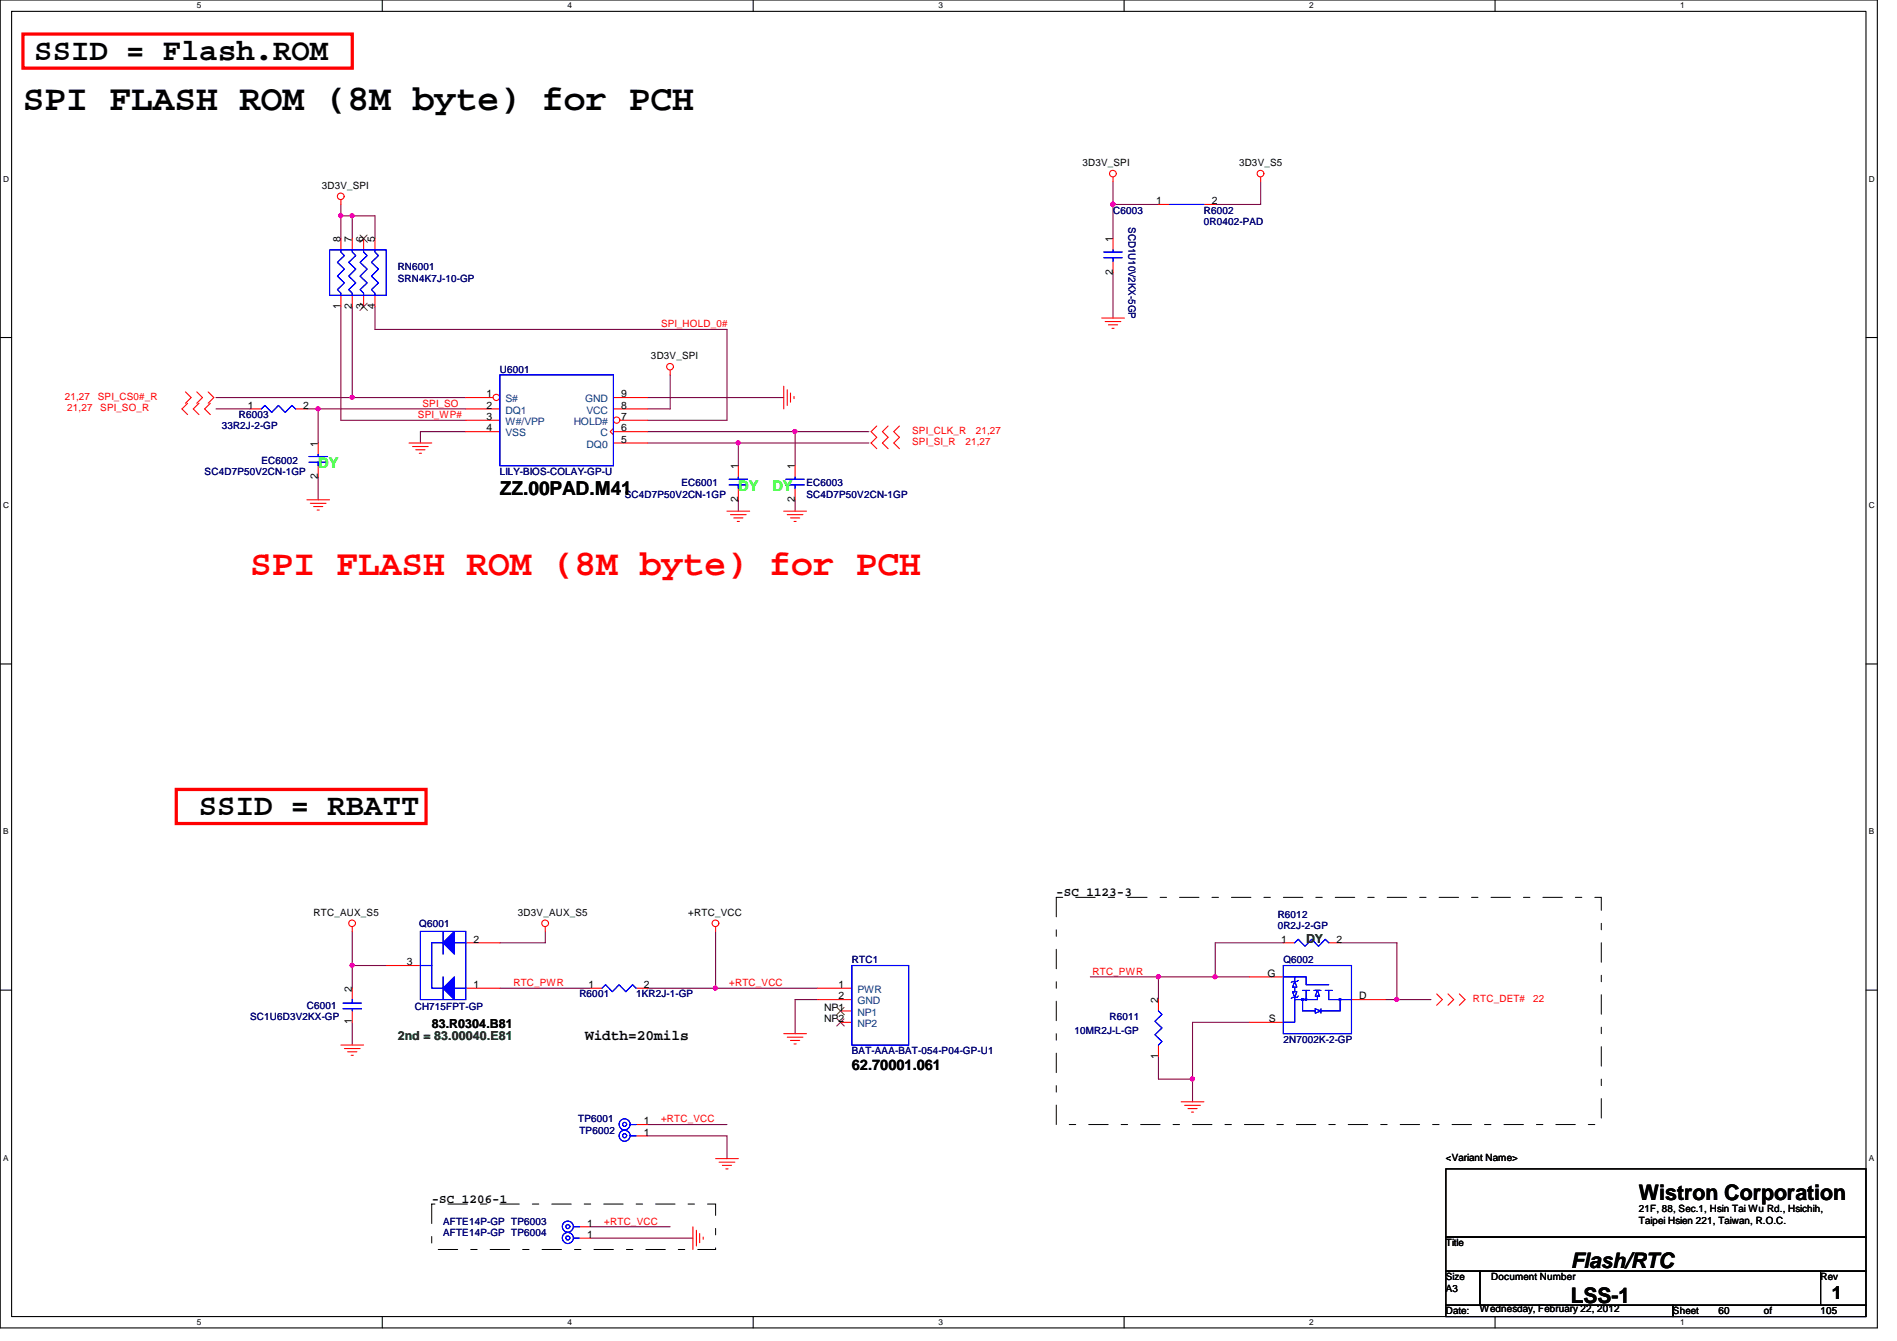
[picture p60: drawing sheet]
<svg xmlns="http://www.w3.org/2000/svg" width="297mm" height="210mm" viewBox="0 0 297 210" stroke-linecap="round" stroke-linejoin="round" font-family="sans-serif">
<defs><g id="words">
<text font-size="5.7" x="3.6" y="17.1">SPI FLASH ROM (8M byte) for PCH</text>
<text font-size="5.7" fill="#f00" x="39.2" y="90">SPI FLASH ROM (8M byte) for PCH</text>
<g font-size="4.8">
<text x="5.4" y="9.4">SSID = Flash.ROM</text>
<text x="31.2" y="127.6">SSID = RBATT</text>
</g>
<g font-size="3.3">
<text x="256.6" y="187.9">Wistron Corporation</text>
<text x="246" y="203.9">LSS-1</text>
<text x="246" y="198.5">Flash/RTC</text>
</g>
<text font-size="3" x="78.3" y="77.4">ZZ.00PAD.M41</text>
<text font-size="2.8" x="286.8" y="203.4">1</text>
<g font-size="2.3" fill="#0f0">
<text x="49.8" y="73.2">DY</text>
<text x="115.6" y="76.8">DY</text>
<text x="120.9" y="76.8">DY</text>
</g>
<g font-size="2.3">
<text x="91.6" y="162.8">Width=20mils</text>
<text x="133.4" y="167.5">62.70001.061</text>
</g>
<g font-size="1.9">
<text x="165.4" y="140.3">-SC 1123-3</text>
<text x="67.6" y="161">83.R0304.B81</text>
<text x="67.6" y="188.3">-SC 1206-1</text>
</g>
<g font-size="1.9" fill="#008000">
<text x="204.5" y="147.6">DY</text>
<text x="62.3" y="162.7">2nd = 83.00040.E81</text>
</g>
<g font-size="1.6">
<text x="50.4" y="29.5">3D3V_SPI</text>
<text x="169.5" y="26">3D3V_SPI</text>
<text x="194" y="26">3D3V_S5</text>
<text x="181.1" y="32">1</text>
<text x="189.7" y="32">2</text>
<text x="53.3" y="37.9" transform="rotate(-90 53.3 37.9)">8</text>
<text x="55.1" y="37.9" transform="rotate(-90 55.1 37.9)">7</text>
<text x="56.9" y="37.9" transform="rotate(-90 56.9 37.9)">6</text>
<text x="58.7" y="37.9" transform="rotate(-90 58.7 37.9)">5</text>
<text x="174.2" y="37.9" transform="rotate(-90 174.2 37.9)">1</text>
<text x="174.2" y="43" transform="rotate(-90 174.2 43)">2</text>
<text x="53.3" y="48.3" transform="rotate(-90 53.3 48.3)">1</text>
<text x="55.1" y="48.3" transform="rotate(-90 55.1 48.3)">2</text>
<text x="56.9" y="48.3" transform="rotate(-90 56.9 48.3)">3</text>
<text x="58.7" y="48.3" transform="rotate(-90 58.7 48.3)">4</text>
<text x="101.9" y="56.2">3D3V_SPI</text>
<text x="38.8" y="64">1</text>
<text x="47.5" y="64">2</text>
<text x="76.2" y="62.2">1</text>
<text x="76.2" y="64">2</text>
<text x="76.2" y="65.7">3</text>
<text x="97.3" y="64">8</text>
<text x="97.3" y="65.7">7</text>
<text x="97.3" y="62.2">9</text>
<text x="49.8" y="69.9" transform="rotate(-90 49.8 69.9)">1</text>
<text x="76.2" y="67.5">4</text>
<text x="97.3" y="69.3">5</text>
<text x="97.3" y="67.5">6</text>
<text x="49.8" y="75" transform="rotate(-90 49.8 75)">2</text>
<text x="115.6" y="73.4" transform="rotate(-90 115.6 73.4)">1</text>
<text x="124.5" y="73.4" transform="rotate(-90 124.5 73.4)">1</text>
<text x="115.6" y="78.6" transform="rotate(-90 115.6 78.6)">2</text>
<text x="124.5" y="78.6" transform="rotate(-90 124.5 78.6)">2</text>
<text x="49.1" y="143.3">RTC_AUX_S5</text>
<text x="81.1" y="143.3">3D3V_AUX_S5</text>
<text x="107.8" y="143.3">+RTC_VCC</text>
<text x="74.2" y="147.5">2</text>
<text x="200.6" y="147.5">1</text>
<text x="209.3" y="147.5">2</text>
<text x="55.1" y="155.2" transform="rotate(-90 55.1 155.2)">2</text>
<text x="63.7" y="151.1">3</text>
<text x="74.2" y="154.6">1</text>
<text x="92.2" y="154.6">1</text>
<text x="100.8" y="154.6">2</text>
<text x="131.3" y="154.6">1</text>
<text x="198.5" y="152.9">G</text>
<text x="55.1" y="160.4" transform="rotate(-90 55.1 160.4)">1</text>
<text x="129.1" y="158.2">NP1</text>
<text x="129.1" y="160">NP2</text>
<text x="131.3" y="156.4">2</text>
<text x="181.4" y="157" transform="rotate(-90 181.4 157)">2</text>
<text x="198.7" y="160">S</text>
<text x="212.8" y="156.4">D</text>
<text x="181.4" y="165.7" transform="rotate(-90 181.4 165.7)">1</text>
<text x="100.8" y="177.8">1</text>
<text x="100.8" y="176">1</text>
<text x="226.4" y="181.7">&lt;Variant Name&gt;</text>
<text x="91.9" y="192">1</text>
<text x="256.6" y="189.7">21F, 88, Sec.1, Hsin Tai Wu Rd., Hsichih,</text>
<text x="256.6" y="191.6">Taipei Hsien 221, Taiwan, R.O.C.</text>
<text x="91.9" y="193.8">1</text>
<text x="226.4" y="195.1">Title</text>
<text x="226.4" y="200.4">Size</text>
<text x="226.4" y="202.2">A3</text>
<text x="233.5" y="200.4">Document Number</text>
<text x="285.1" y="200.4">Rev</text>
<text x="226.4" y="205.7">Date:</text>
<text x="231.7" y="205.4">Wednesday, February 22, 2012</text>
<text x="262" y="205.7">Sheet</text>
<text x="269.1" y="205.7">60</text>
<text x="276.2" y="205.7">of</text>
<text x="285.1" y="205.7">105</text>
</g>
<g font-size="1.6" fill="#000080">
<text x="174.3" y="33.4">C6003</text>
<text x="176.7" y="35.6" transform="rotate(90 176.7 35.6)">SCD1U10V2KX-5GP</text>
<text x="188.5" y="33.4">R6002</text>
<text x="188.5" y="35.2">0R0402-PAD</text>
<text x="62.3" y="42.3">RN6001</text>
<text x="62.3" y="44.1">SRN4K7J-10-GP</text>
<text x="78.3" y="58.3">U6001</text>
<text x="37.4" y="65.4">R6003</text>
<text x="34.7" y="67.2">33R2J-2-GP</text>
<text x="32" y="74.3">SC4D7P50V2CN-1GP</text>
<text x="40.9" y="72.6">EC6002</text>
<text x="78.3" y="74.3">LILY-BIOS-COLAY-GP-U</text>
<text x="97.8" y="77.9">SC4D7P50V2CN-1GP</text>
<text x="106.7" y="76.1">EC6001</text>
<text x="126.3" y="76.1">EC6003</text>
<text x="126.3" y="77.9">SC4D7P50V2CN-1GP</text>
<text x="200.1" y="143.7">R6012</text>
<text x="65.7" y="145.1">Q6001</text>
<text x="200.1" y="145.5">0R2J-2-GP</text>
<text x="133.4" y="150.8">RTC1</text>
<text x="201" y="150.8">Q6002</text>
<text x="39.2" y="159.7">SC1U6D3V2KX-GP</text>
<text x="48" y="157.9">C6001</text>
<text x="64.9" y="158.1">CH715FPT-GP</text>
<text x="90.7" y="156.1">R6001</text>
<text x="99.6" y="156.1">1KR2J-1-GP</text>
<text x="168.2" y="161.8">10MR2J-L-GP</text>
<text x="173.7" y="159.7">R6011</text>
<text x="133.4" y="165">BAT-AAA-BAT-054-P04-GP-U1</text>
<text x="201" y="163.2">2N7002K-2-GP</text>
<text x="90.5" y="175.7">TP6001</text>
<text x="90.7" y="177.5">TP6002</text>
<text x="69.4" y="191.7">AFTE14P-GP TP6003</text>
<text x="69.4" y="193.5">AFTE14P-GP TP6004</text>
</g>
<g font-size="1.6" fill="#f00">
<text x="103.5" y="51.2">SPI_HOLD_0#</text>
<text x="10.2" y="62.6">21,27</text>
<text x="10.5" y="64.4">21,27</text>
<text x="15.3" y="62.6">SPI_CS0#_R</text>
<text x="15.7" y="64.4">SPI_SO_R</text>
<text x="65.4" y="65.4">SPI_WP#</text>
<text x="66.2" y="63.7">SPI_SO</text>
<text x="142.8" y="67.9">SPI_CLK_R</text>
<text x="142.8" y="69.7">SPI_SI_R</text>
<text x="151.2" y="69.7">21,27</text>
<text x="152.8" y="67.9">21,27</text>
<text x="80.4" y="154.3">RTC_PWR</text>
<text x="114.2" y="154.3">+RTC_VCC</text>
<text x="171.1" y="152.6">RTC_PWR</text>
<text x="230.6" y="156.8">RTC_DET#</text>
<text x="240.1" y="156.8">22</text>
<text x="103.5" y="175.7">+RTC_VCC</text>
<text x="94.6" y="191.7">+RTC_VCC</text>
</g>
<g font-size="1.6" fill="#004080">
<text x="79.2" y="62.9">S#</text>
<text x="79.2" y="64.7">DQ1</text>
<text x="91.6" y="62.9">GND</text>
<text x="91.8" y="64.7">VCC</text>
<text x="79.2" y="66.5">W#/VPP</text>
<text x="79.2" y="68.3">VSS</text>
<text x="89.8" y="66.5">HOLD#</text>
<text x="91.9" y="70.1">DQ0</text>
<text x="94" y="68.3">C</text>
<text x="134.3" y="155.4">PWR</text>
<text x="134.3" y="157.2">GND</text>
<text x="134.3" y="159">NP1</text>
<text x="134.3" y="160.7">NP2</text>
</g>
<g font-size="1.3">
<text x="30.8" y="1.3">5</text>
<text x="88.9" y="1.3">4</text>
<text x="146.9" y="1.3">3</text>
<text x="205" y="1.3">2</text>
<text x="263.1" y="1.3">1</text>
<text x=".5" y="28.4">D</text>
<text x="292.6" y="28.4">D</text>
<text x=".5" y="79.5">C</text>
<text x="292.6" y="79.5">C</text>
<text x=".5" y="130.6">B</text>
<text x="292.6" y="130.6">B</text>
<text x=".5" y="181.7">A</text>
<text x="292.6" y="181.7">A</text>
<text x="30.8" y="207.4">5</text>
<text x="88.9" y="207.4">4</text>
<text x="146.9" y="207.4">3</text>
<text x="205" y="207.4">2</text>
<text x="263.1" y="207.4">1</text>
</g>
</g></defs>
<path d="M0 0h294v207.9h-294zM1.8 1.8h290.4v204.3h-290.4z" fill="none" stroke="#000" stroke-width=".17"/>
<g fill="#fff">
<path d="M30.8 .2h.7v1.4h-.7z"/>
<path d="M30.8 206.2h.7v1.4h-.7z"/>
</g>
<path d="M59.9 0v1.8M59.9 206.1v1.8" fill="none" stroke="#000" stroke-width=".17"/>
<g fill="#fff">
<path d="M88.9 .2h.6v1.4h-.6z"/>
<path d="M88.9 206.2h.6v1.4h-.6z"/>
</g>
<path d="M117.9 0v1.8M117.9 206.1v1.8" fill="none" stroke="#000" stroke-width=".17"/>
<g fill="#fff">
<path d="M146.9 .2h.7v1.4h-.7z"/>
<path d="M146.9 206.2h.7v1.4h-.7z"/>
</g>
<path d="M176 0v1.8M176 206.1v1.8" fill="none" stroke="#000" stroke-width=".17"/>
<g fill="#fff">
<path d="M205 .2h.7v1.4h-.7z"/>
<path d="M205 206.2h.7v1.4h-.7z"/>
</g>
<path d="M234.1 0v1.8M234.1 206.1v1.8" fill="none" stroke="#000" stroke-width=".17"/>
<g fill="#fff">
<path d="M263.1 .2h.7v1.4h-.7z"/>
<path d="M263.1 206.2h.7v1.4h-.7z"/>
<path d="M.5 27.3h.9v1.4h-.9z"/>
<path d="M292.6 27.3h.9v1.4h-.9z"/>
<path d="M.5 78.4h.9v1.4h-.9z"/>
<path d="M292.6 78.4h.9v1.4h-.9z"/>
</g>
<path d="M0 52.8h1.8M292.2 52.8h1.8" fill="none" stroke="#000" stroke-width=".17"/>
<g fill="#fff">
<path d="M.5 129.5h.8v1.4h-.8z"/>
<path d="M292.6 129.5h.9v1.4h-.9z"/>
</g>
<path d="M0 103.9h1.8M292.2 103.9h1.8" fill="none" stroke="#000" stroke-width=".17"/>
<g fill="#fff">
<path d="M.5 180.5h.8v1.4h-.8z"/>
<path d="M292.6 180.5h.9v1.4h-.9z"/>
</g>
<path d="M0 155h1.8M292.2 155h1.8" fill="none" stroke="#000" stroke-width=".17"/>
<path d="M53.4 33.8v3.5" fill="none" stroke="#800040" stroke-width=".17"/>
<circle cx="53.4" cy="33.8" r=".32" fill="#f0f"/>
<circle cx="53.4" cy="33.8" r=".32" fill="none" stroke="#f0f" stroke-width=".17"/>
<path d="M53.4 32v1.8h1.8M55.2 33.8h3.5M55.2 33.8v3.5M55.2 48v14.2M58.7 48v3.6M124.5 67.6v5.3" fill="none" stroke="#800040" stroke-width=".17"/>
<circle cx="55.1" cy="33.8" r=".32" fill="#f0f"/>
<circle cx="55.1" cy="33.8" r=".32" fill="none" stroke="#f0f" stroke-width=".17"/>
<path d="M58.7 33.8v3.5M53.4 48v17.8h19.5M58.7 51.6h55.1v14.2M49.8 74.7v3.5M49.8 64h23.1M55.2 62.2h17.7M72.9 67.6h-7.1v1.7M115.6 69.3v3.6" fill="none" stroke="#800040" stroke-width=".17"/>
<circle cx="55.1" cy="62.2" r=".32" fill="#f0f"/>
<circle cx="55.1" cy="62.2" r=".32" fill="none" stroke="#f0f" stroke-width=".17"/>
<path d="M33.8 64h5.4M124.5 67.6h11.6" fill="none" stroke="#800040" stroke-width=".17"/>
<circle cx="124.5" cy="67.5" r=".32" fill="#f0f"/>
<circle cx="124.5" cy="67.5" r=".32" fill="none" stroke="#f0f" stroke-width=".17"/>
<path d="M115.6 69.3h20.5" fill="none" stroke="#800040" stroke-width=".17"/>
<circle cx="115.6" cy="69.3" r=".32" fill="#f0f"/>
<circle cx="115.6" cy="69.3" r=".32" fill="none" stroke="#f0f" stroke-width=".17"/>
<path d="M104.9 58.7v5.3h-3.5M33.8 62.2h21.4M101.4 69.3h14.2M101.4 67.6h23.1M101.4 65.8h12.4M55.2 145.8v8.9M78.3 154.7h14.2M85.4 145.8v1.8h-7.1" fill="none" stroke="#800040" stroke-width=".17"/>
<circle cx="55.1" cy="151.1" r=".32" fill="#f0f"/>
<circle cx="55.1" cy="151.1" r=".32" fill="none" stroke="#f0f" stroke-width=".17"/>
<path d="M55.2 151.1h5.3M112.1 154.7h16M124.5 156.5v5.3M55.2 160v3.6M101.4 176h12.4" fill="none" stroke="#800040" stroke-width=".17"/>
<circle cx="112" cy="154.7" r=".32" fill="#f0f"/>
<circle cx="112" cy="154.7" r=".32" fill="none" stroke="#f0f" stroke-width=".17"/>
<path d="M49.8 64v5.3M115.6 78.2v1.8M124.5 78.2v1.8M112.1 145.8v8.9h-10.7M124.5 156.5h3.6" fill="none" stroke="#800040" stroke-width=".17"/>
<circle cx="49.8" cy="64" r=".32" fill="#f0f"/>
<circle cx="49.8" cy="64" r=".32" fill="none" stroke="#f0f" stroke-width=".17"/>
<path d="M174.3 32v5.3M48 64h1.8M101.4 62.2h21.3" fill="none" stroke="#800040" stroke-width=".17"/>
<circle cx="174.3" cy="32" r=".32" fill="#f0f"/>
<circle cx="174.3" cy="32" r=".32" fill="none" stroke="#f0f" stroke-width=".17"/>
<path d="M174.3 28.4v3.6h7.1M174.3 42.7v7.1" fill="none" stroke="#800040" stroke-width=".17"/>
<circle cx="174.3" cy="32" r=".32" fill="#f0f"/>
<circle cx="174.3" cy="32" r=".32" fill="none" stroke="#f0f" stroke-width=".17"/>
<path d="M197.4 28.4v3.6M101.4 177.8h12.4v3.6M186.7 168.9v3.6" fill="none" stroke="#800040" stroke-width=".17"/>
<circle cx="186.7" cy="168.9" r=".32" fill="#f0f"/>
<circle cx="186.7" cy="168.9" r=".32" fill="none" stroke="#f0f" stroke-width=".17"/>
<path d="M218.7 156.5h5.4" fill="none" stroke="#800040" stroke-width=".17"/>
<circle cx="218.7" cy="156.4" r=".32" fill="#f0f"/>
<circle cx="218.7" cy="156.4" r=".32" fill="none" stroke="#f0f" stroke-width=".17"/>
<path d="M190.3 152.9h5.3M209.8 147.6h8.9v8.9h-1.7M186.7 160h8.9" fill="none" stroke="#800040" stroke-width=".17"/>
<circle cx="190.3" cy="152.9" r=".32" fill="#f0f"/>
<circle cx="190.3" cy="152.9" r=".32" fill="none" stroke="#f0f" stroke-width=".17"/>
<path d="M190.3 147.6v5.3h-8.9" fill="none" stroke="#800040" stroke-width=".17"/>
<circle cx="181.4" cy="152.9" r=".32" fill="#f0f"/>
<circle cx="181.4" cy="152.9" r=".32" fill="none" stroke="#f0f" stroke-width=".17"/>
<path d="M190.3 32h7.1M170.7 152.9h10.7v3.6M190.3 147.6h10.7M186.7 160v8.9h-5.3v-3.5M92.5 192h12.4M92.5 193.8h16" fill="none" stroke="#800040" stroke-width=".17"/>
<g fill="none" stroke="#f00" stroke-width=".17">
<path d="M53.4 31.3v.7M174.3 27.7v.7M197.4 27.7v.7M104.9 58v.7M172.5 49.8h3.6M173.1 50.3h2.4M173.6 50.8h1.4M174.1 51.4h.4M29 61.3l.9 .9-.9 .9M29.4 63.1l-.9 .9 .9 .9M30.8 61.3l.9 .9-.9 .9M31.2 63.1l-.9 .9 .9 .9"/>
<path d="M32.6 61.3l.9 .9-.9 .9M32.9 63.1l-.9 .9 .9 .9M48 78.2h3.6M48.6 78.8h2.5M49.1 79.3h1.4M49.7 79.8h.3M64 69.3h3.6M64.6 69.9h2.5M65.1 70.4h1.4M65.7 71h.3M122.7 60.5v3.5M123.3 61v2.5"/>
<path d="M123.8 61.5v1.4M124.3 62.1v.3M137.3 66.7l-.9 .9 .9 .9-.9 .8 .9 .9M139.1 66.7l-.9 .9 .9 .9-.9 .8 .9 .9M140.8 66.7l-.8 .9 .8 .9-.8 .8 .8 .9M113.8 80h3.6M114.4 80.6h2.4M114.9 81.1h1.4M115.4 81.6h.4M122.7 80h3.6M123.3 80.6h2.4M123.8 81.1h1.4"/>
<path d="M124.3 81.6h.4M55.2 145.1v.7M60.5 151.1h5.3M72.9 147.6h5.4M72.9 154.7h5.4M85.4 145.1v.7M112.1 145.1v.7M225 155.6l.8 .9-.8 .9M226.7 155.6l.9 .9-.9 .9M228.5 155.6l.9 .9-.9 .9M53.4 163.6h3.5M53.9 164.1h2.5"/>
<path d="M54.4 164.6h1.5M55 165.2h.3M122.7 161.8h3.6M123.3 162.3h2.4M123.8 162.9h1.4M124.3 163.4h.4M185 172.5h3.5M185.5 173h2.5M186 173.5h1.4M186.6 174.1h.3M108.5 192v3.6M109 192.6v2.4"/>
<path d="M109.6 193.1v1.4M110.1 193.6v.4M112.1 181.4h3.5M112.6 181.9h2.5M113.1 182.4h1.5M113.7 183h.3"/>
<circle cx="53.4" cy="30.7" r=".52"/>
<circle cx="174.3" cy="27.2" r=".52"/>
<circle cx="197.4" cy="27.2" r=".52"/>
<circle cx="104.9" cy="57.4" r=".52"/>
<circle cx="55.1" cy="144.5" r=".52"/>
<circle cx="85.4" cy="144.5" r=".52"/>
<circle cx="112" cy="144.5" r=".52"/>
</g>
<path d="M226.4 183h65.8v10.6h-65.8zM226.4 193.6h65.8v5.4h-65.8zM226.4 199h5.3v5.3h-5.3zM231.7 199h53.4v5.3h-53.4zM285.1 199h7.1v5.3h-7.1zM226.4 204.3h35.6v1.8h-35.6zM262 204.3h30.2v1.8h-30.2z" fill="none" stroke="#000" stroke-width=".17"/>
<path d="M3.6 5.3h51.6v5.4h-51.6zM27.6 123.6h39.1v5.3h-39.1z" fill="none" stroke="#f00" stroke-width=".51"/>
<path d="M165.4 140.5h85.3v35.5h-85.3zM67.6 188.5h44.5v7.1h-44.5z" fill="none" stroke="#000" stroke-width=".16" stroke-dasharray="3 2 1 2"/>
<path d="M69.4 154.7l1.8-1.8v3.6z" fill="#00f"/>
<path d="M65.8 151.1h1.8M67.6 147.6v7.1h1.8M69.4 154.7l1.8-1.8v3.6zM69.4 152.9v3.6" fill="none" stroke="#00f" stroke-width=".17"/>
<path d="M69.4 147.6l1.8-1.8v3.6z" fill="#00f"/>
<path d="M65.8 145.8h7.1v10.7h-7.1zM67.6 147.6h1.8M69.4 147.6l1.8-1.8v3.6zM69.4 145.8v3.6M71.2 147.6h1.7M71.2 154.7h1.7" fill="none" stroke="#00f" stroke-width=".17"/>
<path d="M69.4 154.7l1.8-1.8v3.6z" fill="#00f"/>
<path d="M65.8 151.1h1.8M67.6 147.6v7.1h1.8M69.4 154.7l1.8-1.8v3.6zM69.4 152.9v3.6" fill="none" stroke="#00f" stroke-width=".17"/>
<path d="M69.4 147.6l1.8-1.8v3.6z" fill="#00f"/>
<g fill="none" stroke="#00f" stroke-width=".17">
<path d="M40.9 64l.6-.5 1 1.1 1.1-1.1 1.1 1.1 1-1.1 .6 .5M114.2 75h2.8M114.2 75.9h2.8M115.6 74.7v.3M115.6 75.9v.6M53.7 157.9h2.9M53.7 157h2.9M55.2 157.9v.3M55.2 156.5v.5M65.8 145.8h7.1v10.7h-7.1zM67.6 147.6h1.8M69.4 147.6l1.8-1.8v3.6z"/>
<path d="M69.4 145.8v3.6M71.2 147.6h1.7M71.2 154.7h1.7M94.3 154.7l.5-.6 1.1 1.1 1-1.1 1.1 1.1 1.1-1.1 .5 .6"/>
</g>
<path d="M39.2 64h1.7M46.3 64h1.7M115.6 72.9v1.8M115.6 76.5v1.7M55.2 154.7v1.8M55.2 158.2v1.8M92.5 154.7h1.8M99.6 154.7h1.8" fill="none" stroke="#f00" stroke-width=".17"/>
<circle cx="77.7" cy="62.2" r=".5" fill="#fff"/>
<g fill="none" stroke="#f00" stroke-width=".17">
<path d="M72.9 62.2h4.3M72.9 64h5.4M72.9 65.8h5.4M72.9 67.6h5.4M96.1 67.1l-.6 .5 .6 .5M96.1 67.6h5.3M96.1 69.3h5.3"/>
<circle cx="77.7" cy="62.2" r=".5"/>
</g>
<circle cx="96.6" cy="65.8" r=".5" fill="#fff"/>
<g fill="none" stroke="#f00" stroke-width=".17">
<path d="M181.4 32h1.8M188.5 32h1.8M49.8 69.3v1.8M49.8 72.9v1.8M96.1 64h5.3M96.1 62.2h5.3M97.1 65.8h4.3M195.6 152.9h5.4M211.6 156.5h5.4M99.6 177.8h1.8M195.6 160h5.4"/>
<circle cx="96.6" cy="65.8" r=".5"/>
</g>
<g fill="none" stroke="#00f" stroke-width=".17">
<path d="M183.2 32h5.3M78.3 58.7h17.8v14.2h-17.8zM48.4 71.5h2.9M48.4 72.3h2.9M49.8 71.1v.4M49.8 72.3v.6M201 152.9h3.5v1.2h3.6M202.4 155.2h.7l-.4 .9zM202.7 152.9v.7M202.7 153.6l.4 .9h-.7zM202.7 154.5v.7M202.7 156.1v3.9h-1.7"/>
<path d="M202.7 156.5h3.6M203.3 153.5l-.2 .1h-.7l-.2 .2M203.3 155.9l-.2 .2h-.7l-.2 .2M98.7 177.8h.9"/>
<circle cx="97.8" cy="177.8" r=".32"/>
<circle cx="97.8" cy="177.8" r=".87"/>
</g>
<path d="M204.4 156.3h.2v.2h-.2z" fill-rule="evenodd" fill="#00f"/>
<path d="M204 155h1.1M204.4 156.3h.2v.2h-.2zM204.5 155v1.5" fill="none" stroke="#00f" stroke-width=".17"/>
<path d="M203.8 156.3h.3v.2h-.3z" fill-rule="evenodd" fill="#00f"/>
<path d="M203.8 156.3h.3v.2h-.3zM204 156.6v1.6h1.9M205.7 155h1.1M205.9 155h.7M205.9 157.9l.9 .3-.9 .4zM205.9 155.9l.4-.9 .3 .9M206.3 155.9v.6M206.8 157.9v.7M207.5 155h1.1M208.1 155v1.5h3.5M209.8 156.5v1.7h-3" fill="none" stroke="#00f" stroke-width=".17"/>
<path d="M209.7 156.3h.2v.2h-.2z" fill-rule="evenodd" fill="#00f"/>
<path d="M201 152.9h3.5v1.2h3.6M201 151.1h10.6v10.7h-10.6zM202.4 155.2h.7l-.4 .9zM202.7 152.9v.7M202.7 153.6l.4 .9h-.7zM202.7 154.5v.7M202.7 156.1v3.9h-1.7M202.7 156.5h3.6M203.3 153.5l-.2 .1h-.7l-.2 .2M203.3 155.9l-.2 .2h-.7l-.2 .2M205.9 155.9h.7M209.7 156.3h.2v.2h-.2z" fill="none" stroke="#00f" stroke-width=".17"/>
<path d="M204.4 156.3h.2v.2h-.2z" fill-rule="evenodd" fill="#00f"/>
<path d="M204 155h1.1M204.4 156.3h.2v.2h-.2zM204.5 155v1.5" fill="none" stroke="#00f" stroke-width=".17"/>
<path d="M203.8 156.3h.3v.2h-.3z" fill-rule="evenodd" fill="#00f"/>
<path d="M203.8 156.3h.3v.2h-.3zM204 156.6v1.6h1.9M205.7 155h1.1M205.9 155h.7M205.9 157.9l.9 .3-.9 .4zM205.9 155.9l.4-.9 .3 .9M206.3 155.9v.6M206.8 157.9v.7M207.5 155h1.1M208.1 155v1.5h3.5M209.8 156.5v1.7h-3" fill="none" stroke="#00f" stroke-width=".17"/>
<path d="M209.7 156.3h.2v.2h-.2z" fill-rule="evenodd" fill="#00f"/>
<g fill="none" stroke="#00f" stroke-width=".17">
<path d="M51.6 39.1h8.9v7.1h-8.9zM53.4 39.1v.4l.5 .5-1.1 1.1 1.1 1-1.1 1.1 1.1 1.1-1.1 1 .6 .6v.3M55.2 39.1v.4l.5 .5-1.1 1.1 1.1 1-1.1 1.1 1.1 1.1-1.1 1 .6 .6v.3M56.9 39.1v.4l.6 .5-1.1 1.1 1.1 1-1.1 1.1 1.1 1.1-1.1 1 .5 .6v.3M58.7 39.1v.4l.6 .5-1.1 1.1 1.1 1-1.1 1.1 1.1 1.1-1.1 1 .5 .6v.3M172.8 39.5h2.9M174.3 39.1v.4M172.8 40.3h2.9M174.3 40.3v.6M123.1 75.9h2.8M123.1 75h2.8M124.5 74.7v.3"/>
<path d="M124.5 75.9v.6M133.4 151.1h8.9v12.5h-8.9zM181.4 158.2l.5 .6-1.1 1.1 1.1 1-1.1 1.1 1.1 1-.5 .6M201 151.1h10.6v10.7h-10.6zM202.7 147.6l.6-.6 1 1.1 1.1-1.1 1.1 1.1 1-1.1 .6 .6M205.9 155.9h.7M209.7 156.3h.2v.2h-.2zM98.7 176h.9M89.8 192h.9M89.8 193.8h.9"/>
<circle cx="97.8" cy="176" r=".32"/>
<circle cx="97.8" cy="176" r=".87"/>
<circle cx="88.9" cy="192" r=".32"/>
<circle cx="88.9" cy="193.8" r=".32"/>
<circle cx="88.9" cy="193.8" r=".87"/>
<circle cx="88.9" cy="192" r=".87"/>
</g>
<g fill="none" stroke="#f00" stroke-width=".17">
<path d="M53.4 37.3v1.8M55.2 37.3v1.8M56.9 37.3v1.8M58.7 37.3v1.8M174.3 37.3v1.8M53.4 46.2v1.8M55.2 46.2v1.8M56.9 46.2v1.8M58.7 46.2v1.8M174.3 40.9v1.8M124.5 72.9v1.8M124.5 76.5v1.7"/>
<path d="M128.1 154.7h5.3M128.1 156.5h5.3M131.6 158.2h1.8M181.4 156.5v1.7M201 147.6h1.7M208.1 147.6h1.7M99.6 176h1.8M131.6 160h1.8M181.4 163.6v1.8M90.7 192h1.8M90.7 193.8h1.8"/>
</g>
<path d="M56.4 36.8l1.1 1.1M57.5 36.8l-1.2 1.1M56.4 47.5l1.1 1.1M57.5 47.5l-1.2 1.1M131.1 157.7l1.1 1.1M131.1 159.5l1.1 1.1M132.2 157.7l-1.2 1.1M132.2 159.5l-1.2 1.1" fill="none" stroke="#804000" stroke-width=".16"/>
<circle cx="53.4" cy="33.8" r=".32" fill="#f0f"/>
<circle cx="53.4" cy="33.8" r=".32" fill="none" stroke="#f0f" stroke-width=".17"/>
<circle cx="55.1" cy="33.8" r=".32" fill="#f0f"/>
<circle cx="55.1" cy="33.8" r=".32" fill="none" stroke="#f0f" stroke-width=".17"/>
<circle cx="55.1" cy="62.2" r=".32" fill="#f0f"/>
<circle cx="55.1" cy="62.2" r=".32" fill="none" stroke="#f0f" stroke-width=".17"/>
<circle cx="124.5" cy="67.5" r=".32" fill="#f0f"/>
<circle cx="124.5" cy="67.5" r=".32" fill="none" stroke="#f0f" stroke-width=".17"/>
<circle cx="115.6" cy="69.3" r=".32" fill="#f0f"/>
<circle cx="115.6" cy="69.3" r=".32" fill="none" stroke="#f0f" stroke-width=".17"/>
<circle cx="55.1" cy="151.1" r=".32" fill="#f0f"/>
<circle cx="55.1" cy="151.1" r=".32" fill="none" stroke="#f0f" stroke-width=".17"/>
<circle cx="112" cy="154.7" r=".32" fill="#f0f"/>
<circle cx="112" cy="154.7" r=".32" fill="none" stroke="#f0f" stroke-width=".17"/>
<circle cx="49.8" cy="64" r=".32" fill="#f0f"/>
<circle cx="49.8" cy="64" r=".32" fill="none" stroke="#f0f" stroke-width=".17"/>
<circle cx="174.3" cy="32" r=".32" fill="#f0f"/>
<circle cx="174.3" cy="32" r=".32" fill="none" stroke="#f0f" stroke-width=".17"/>
<circle cx="174.3" cy="32" r=".32" fill="#f0f"/>
<circle cx="174.3" cy="32" r=".32" fill="none" stroke="#f0f" stroke-width=".17"/>
<circle cx="186.7" cy="168.9" r=".32" fill="#f0f"/>
<circle cx="186.7" cy="168.9" r=".32" fill="none" stroke="#f0f" stroke-width=".17"/>
<circle cx="218.7" cy="156.4" r=".32" fill="#f0f"/>
<circle cx="218.7" cy="156.4" r=".32" fill="none" stroke="#f0f" stroke-width=".17"/>
<circle cx="190.3" cy="152.9" r=".32" fill="#f0f"/>
<circle cx="190.3" cy="152.9" r=".32" fill="none" stroke="#f0f" stroke-width=".17"/>
<circle cx="181.4" cy="152.9" r=".32" fill="#f0f"/>
<circle cx="181.4" cy="152.9" r=".32" fill="none" stroke="#f0f" stroke-width=".17"/>
<use href="#words"/>
</svg>
